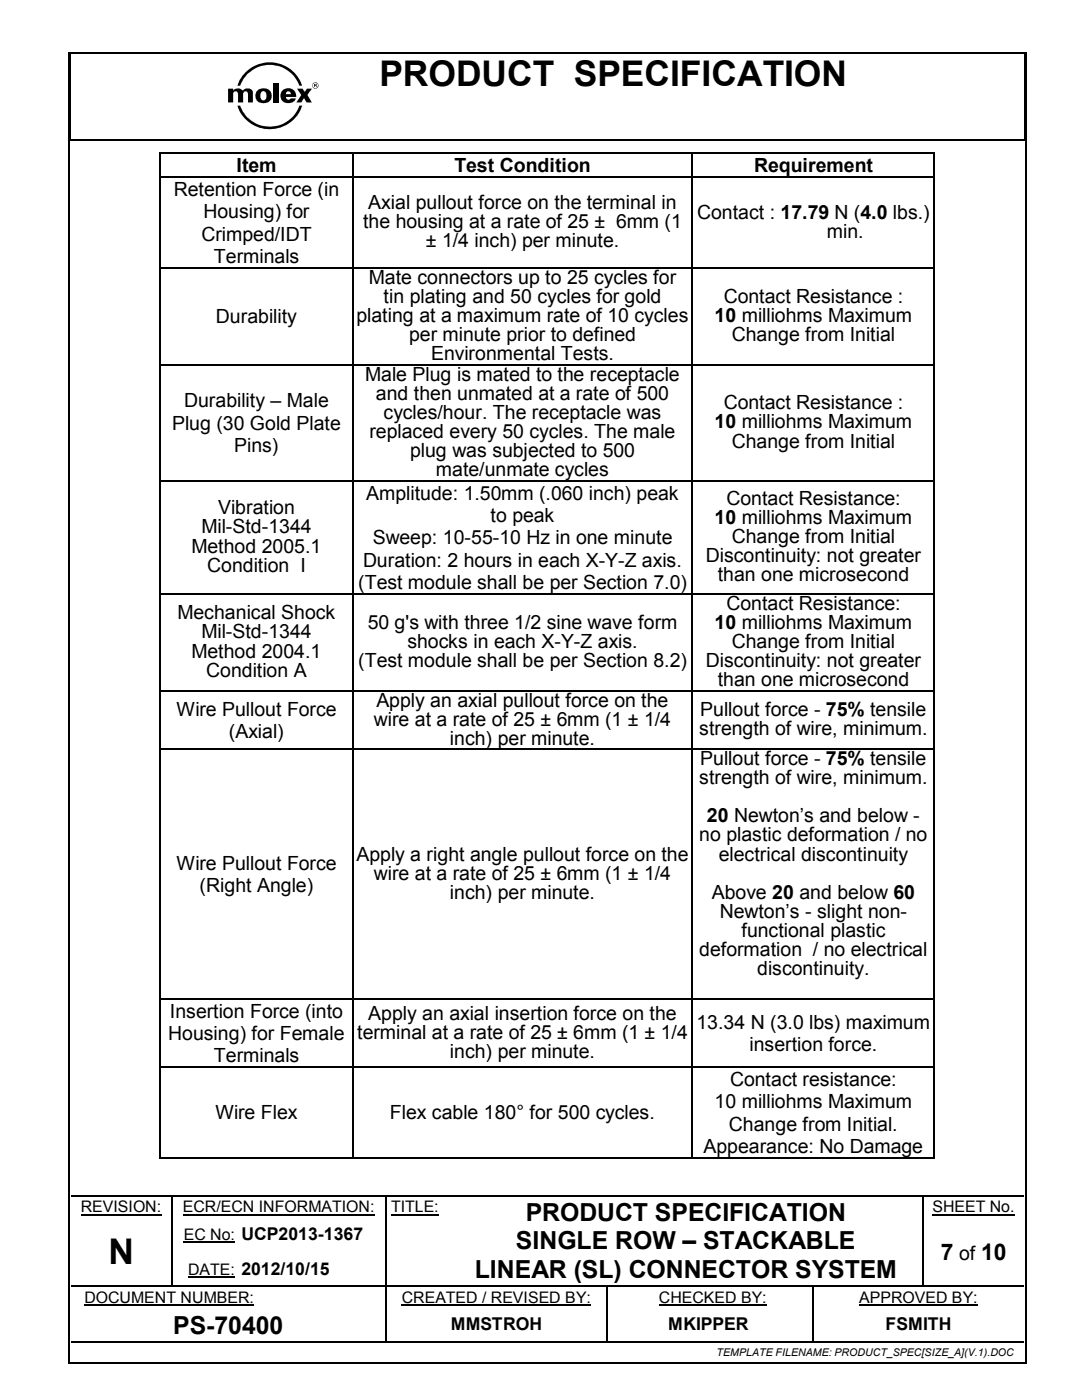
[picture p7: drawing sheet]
<svg xmlns="http://www.w3.org/2000/svg" width="216mm" height="279mm" viewBox="0 0 216 279" stroke-linecap="round" stroke-linejoin="round" font-family="sans-serif">
<defs><g id="words">
<g font-size="7.1">
<text x="75.7" y="17.2">PRODUCT SPECIFICATION</text>
<text x="21.6" y="252.3">N</text>
</g>
<g font-size="5">
<text x="104.9" y="243.6">PRODUCT SPECIFICATION</text>
<text x="103" y="249.3">SINGLE ROW – STACKABLE</text>
<text x="94.7" y="255">LINEAR (SL) CONNECTOR SYSTEM</text>
<text x="34.5" y="266.2">PS-70400</text>
</g>
<g font-size="4.6">
<text x="187.7" y="251.4">7</text>
<text x="195.7" y="251.4">10</text>
</g>
<g font-size="3.9">
<text x="47.2" y="34.3">Item</text>
<text x="90.7" y="34.3">Test Condition</text>
<text x="150.5" y="34.3">Requirement</text>
<text x="34.7" y="39.1">Retention Force (in</text>
<text x="73.5" y="41.7">Axial pullout force on the terminal in</text>
<text x="40.6" y="43.5">Housing) for</text>
<text x="72.4" y="45.6">the housing at a rate of 25 ± 6mm (1</text>
<text x="139.1" y="43.6">Contact : 17.79 N (4.0 lbs.)</text>
<text x="165" y="47.5">min.</text>
<text x="40.2" y="48">Crimped/IDT</text>
<text x="42.7" y="52.5">Terminals</text>
<text x="85" y="49.4">± 1/4 inch) per minute.</text>
<text x="73.6" y="56.6">Mate connectors up to 25 cycles for</text>
<text x="43.1" y="64.5">Durability</text>
<text x="71.1" y="64.3">plating at a maximum rate of 10 cycles</text>
<text x="76.5" y="60.5">tin plating and 50 cycles for gold</text>
<text x="142.6" y="64.3">10 milliohms Maximum</text>
<text x="144.4" y="60.5">Contact Resistance :</text>
<text x="81.6" y="68.1">per minute prior to defined</text>
<text x="86" y="71.9">Environmental Tests.</text>
<text x="146" y="68.1">Change from Initial</text>
<text x="72.9" y="76">Male Plug is mated to the receptacle</text>
<text x="36.7" y="81.3">Durability – Male</text>
<text x="75" y="79.8">and then unmated at a rate of 500</text>
<text x="76.5" y="83.6">cycles/hour. The receptacle was</text>
<text x="144.4" y="81.7">Contact Resistance :</text>
<text x="34.3" y="85.8">Plug (30 Gold Plate</text>
<text x="73.7" y="87.4">replaced every 50 cycles. The male</text>
<text x="142.6" y="85.5">10 milliohms Maximum</text>
<text x="146" y="89.3">Change from Initial</text>
<text x="46.7" y="90.2">Pins)</text>
<text x="81.8" y="91.2">plug was subjected to 500</text>
<text x="87" y="95">mate/unmate cycles</text>
<text x="73.1" y="99.7">Amplitude: 1.50mm (.060 inch) peak</text>
<text x="144.9" y="100.8">Contact Resistance:</text>
<text x="40.2" y="106.5">Mil-Std-1344</text>
<text x="43.5" y="102.7">Vibration</text>
<text x="97.9" y="104.1">to peak</text>
<text x="142.6" y="104.6">10 milliohms Maximum</text>
<text x="38.2" y="110.3">Method 2005.1</text>
<text x="72.4" y="113.1">Duration: 2 hours in each X-Y-Z axis.</text>
<text x="74.4" y="108.6">Sweep: 10-55-10 Hz in one minute</text>
<text x="140.8" y="112.2">Discontinuity: not greater</text>
<text x="146" y="108.4">Change from Initial</text>
<text x="41.4" y="114.1">Condition I</text>
<text x="71.5" y="117.5">(Test module shall be per Section 7.0)</text>
<text x="143.2" y="116">than one microsecond</text>
<text x="35.4" y="123.6">Mechanical Shock</text>
<text x="73.4" y="125.5">50 g's with three 1/2 sine wave form</text>
<text x="142.6" y="125.5">10 milliohms Maximum</text>
<text x="144.9" y="121.7">Contact Resistance:</text>
<text x="38.2" y="131.2">Method 2004.1</text>
<text x="40.2" y="127.4">Mil-Std-1344</text>
<text x="81.3" y="129.3">shocks in each X-Y-Z axis.</text>
<text x="146" y="129.3">Change from Initial</text>
<text x="41.1" y="135">Condition A</text>
<text x="71.5" y="133.1">(Test module shall be per Section 8.2)</text>
<text x="140.8" y="133.1">Discontinuity: not greater</text>
<text x="143.2" y="136.9">than one microsecond</text>
<text x="35.2" y="142.8">Wire Pullout Force</text>
<text x="75.1" y="141">Apply an axial pullout force on the</text>
<text x="139.7" y="142.9">Pullout force - 75% tensile</text>
<text x="45.7" y="147.3">(Axial)</text>
<text x="74.6" y="144.8">wire at a rate of 25 ± 6mm (1 ± 1/4</text>
<text x="89.8" y="148.6">inch) per minute.</text>
<text x="139.5" y="146.7">strength of wire, minimum.</text>
<text x="139.7" y="152.7">Pullout force - 75% tensile</text>
<text x="139.5" y="156.5">strength of wire, minimum.</text>
<text x="139.5" y="167.9">no plastic deformation / no</text>
<text x="141.1" y="164.1">20 Newton’s and below -</text>
<text x="35.2" y="173.6">Wire Pullout Force</text>
<text x="71.1" y="171.7">Apply a right angle pullout force on the</text>
<text x="143.4" y="171.7">electrical discontinuity</text>
<text x="39.8" y="178">(Right Angle)</text>
<text x="74.6" y="175.6">wire at a rate of 25 ± 6mm (1 ± 1/4</text>
<text x="89.8" y="179.4">inch) per minute.</text>
<text x="142" y="179.4">Above 20 and below 60</text>
<text x="143.6" y="183.2">Newton’s - slight non-</text>
<text x="139.5" y="190.8">deformation / no electrical</text>
<text x="148" y="187">functional plastic</text>
<text x="151.1" y="194.6">discontinuity.</text>
<text x="33.9" y="203.1">Insertion Force (into</text>
<text x="73.5" y="203.5">Apply an axial insertion force on the</text>
<text x="33.6" y="207.5">Housing) for Female</text>
<text x="71.3" y="207.3">terminal at a rate of 25 ± 6mm (1 ± 1/4</text>
<text x="139" y="205.3">13.34 N (3.0 lbs) maximum</text>
<text x="149.6" y="209.8">insertion force.</text>
<text x="42.7" y="212">Terminals</text>
<text x="89.8" y="211.1">inch) per minute.</text>
<text x="142.6" y="221.1">10 milliohms Maximum</text>
<text x="145.7" y="216.7">Contact resistance:</text>
<text x="43" y="223.4">Wire Flex</text>
<text x="77.8" y="223.4">Flex cable 180° for 500 cycles.</text>
<text x="145.5" y="225.6">Change from Initial.</text>
<text x="140.4" y="230.1">Appearance: No Damage</text>
<text x="191.4" y="251.4">of</text>
</g>
<g font-size="3.5">
<text x="90" y="265.5">MMSTROH</text>
<text x="133.4" y="265.5">MKIPPER</text>
<text x="176.7" y="265.5">FSMITH</text>
</g>
<g font-size="3.2">
<text x="16.1" y="242">REVISION:</text>
<text x="36.5" y="242">ECR/ECN INFORMATION:</text>
<text x="78.1" y="242">TITLE:</text>
<text x="186.1" y="242">SHEET No.</text>
<text x="36.7" y="247.5">EC No: UCP2013-1367</text>
<text x="37.5" y="254.4">DATE: 2012/10/15</text>
<text x="16.9" y="260">DOCUMENT NUMBER:</text>
<text x="80.2" y="260">CREATED / REVISED BY:</text>
<text x="131.5" y="260">CHECKED BY:</text>
<text x="171.4" y="260">APPROVED BY:</text>
</g>
<text font-size="2.1" x="143" y="270.6">TEMPLATE FILENAME: PRODUCT_SPEC[SIZE_A](V.1).DOC</text>
</g></defs>
<g fill="none" stroke="#000" stroke-width=".34">
<path d="M13.8 10.7v261.1M14 10.7v17M14 10.5h190.5M204.5 10.7v17M204.6 10.7v261.1M14.1 27.9h190.2M14.2 238.6h19.9M34.5 238.6h42.5M77.3 238.6h12.3M90 238.6h94M184.3 238.6h20M14 271.9h190.5"/>
<path d="M14.2 267.9h62.7M77.1 261.6v6.1M77.3 267.9h43.6M121.1 261.6v6.1M121.2 267.9h40.8M162.3 267.9h42"/>
</g>
<g fill="#000">
<path d="M13.6 10.3h.4v.4h-.4zM204.5 10.3h.3v.4h-.3zM13.8 27.7h.3v.4h-.3zM31.9 30.5h.2v.2h-.2zM31.9 35.2h.2v.3h-.2zM70.2 30.5h.3v.2h-.3zM70.2 35.2h.3v.3h-.3zM138 30.5h.3v.2h-.3zM138 35.2h.3v.3h-.3zM186.3 30.5h.3v.2h-.3zM186.3 35.2h.3v.3h-.3zM204.3 27.7h.3v.4h-.3z"/>
<path d="M31.9 53.3h.2v.3h-.2zM70.2 53.3h.3v.3h-.3zM138 53.3h.3v.3h-.3zM186.3 53.3h.3v.3h-.3zM31.9 72.7h.2v.2h-.2zM70.2 72.7h.3v.2h-.3zM138 72.7h.3v.2h-.3zM186.3 72.7h.3v.2h-.3zM31.9 95.8h.2v.3h-.2zM70.2 95.8h.3v.3h-.3zM138 95.8h.3v.3h-.3zM186.3 95.8h.3v.3h-.3z"/>
<path d="M31.9 118.4h.2v.3h-.2zM70.2 118.4h.3v.3h-.3zM138 118.4h.3v.3h-.3zM186.3 118.4h.3v.3h-.3zM31.9 137.7h.2v.3h-.2zM70.2 137.7h.3v.3h-.3zM138 137.7h.3v.3h-.3zM186.3 137.7h.3v.3h-.3zM31.9 149.4h.2v.2h-.2zM70.2 149.4h.3v.2h-.3zM138 149.4h.3v.2h-.3zM186.3 149.4h.3v.2h-.3z"/>
<path d="M31.9 199.2h.2v.2h-.2zM70.2 199.2h.3v.2h-.3zM138 199.2h.3v.2h-.3zM186.3 199.2h.3v.2h-.3zM31.9 212.9h.2v.2h-.2zM70.2 212.9h.3v.2h-.3zM138 212.9h.3v.2h-.3zM186.3 212.9h.3v.2h-.3zM31.9 231h.2v.2h-.2zM34.1 238.8h.3v.2h-.3zM34.1 238.4h.4v.4h-.4zM70.2 231h.3v.2h-.3z"/>
<path d="M77 238.8h.2v.2h-.2zM77 238.4h.3v.4h-.3zM89.6 238.4h.4v.4h-.4zM138 231h.3v.2h-.3zM184 238.8h.2v.2h-.2zM184 238.4h.3v.4h-.3zM186.3 231h.3v.2h-.3zM34.1 242.7h.3v.9h-.3zM34.1 249.6h.3v.9h-.3zM34.1 256.5h.3v.3h-.3zM46.9 256.5h.3v.3h-.3zM77 242.7h.2v.9h-.2z"/>
<path d="M77 249.6h.2v.9h-.2zM77 256.5h.2v.5h-.2zM89.6 256.5h.3v.3h-.3zM120.9 256.8h.3v.2h-.3zM120.9 256.5h.3v.3h-.3zM162 256.8h.3v.2h-.3zM162 256.5h.3v.3h-.3zM184 242.7h.2v.9h-.2zM184 249.6h.2v.9h-.2zM184 256.5h.2v.3h-.2zM13.6 271.8h.4v.3h-.4zM76.9 260.9h.4v.7h-.4z"/>
<path d="M76.9 267.7h.4v.4h-.4zM120.9 260.9h.3v.7h-.3zM120.9 267.7h.3v.4h-.3zM162 260.9h.3v.7h-.3zM162 267.7h.3v.4h-.3zM204.5 271.8h.3v.3h-.3z"/>
</g>
<path d="M16.1 242.4h16.1M36.5 242.4h38.3M36.7 248h10.2M37.5 254.9h9.4M78.1 242.4h9.5M186.1 242.4h16.4M16.8 260.5h33.9M80.2 260.5h37.7M131.5 260.5h21.5M171.4 260.5h23.7" fill="none" stroke="#000" stroke-width=".21"/>
<g fill="none" stroke="#000" stroke-width=".25">
<path d="M32 30.7v4.5M32 35.5v17.8M32.1 30.6h38.1M32.1 35.3h38.1M70.4 30.7v4.5M70.4 35.5v17.8M70.5 30.6h67.5M70.5 35.3h67.5M138.2 30.7v4.5M138.2 35.5v17.8M138.3 30.6h48M138.3 35.3h48"/>
<path d="M186.4 30.7v4.5M186.4 35.5v17.8M32 53.6v19.1M32.1 53.5h38.1M70.4 53.6v19.1M70.5 53.5h67.5M138.2 53.6v19.1M138.3 53.5h48M186.4 53.6v19.1M32 72.9v22.9M32.1 72.8h38.1M70.4 72.9v22.9"/>
<path d="M70.5 72.8h67.5M138.2 72.9v22.9M138.3 72.8h48M186.4 72.9v22.9M32 96.1v22.3M32.1 95.9h38.1M70.4 96.1v22.3M70.5 95.9h67.5M138.2 96.1v22.3M138.3 95.9h48M186.4 96.1v22.3M32 118.7v19"/>
<path d="M32.1 118.5h38.1M70.4 118.7v19M70.5 118.5h67.5M138.2 118.7v19M138.3 118.5h48M186.4 118.7v19M32 138v11.4M32.1 137.8h38.1M70.4 138v11.4M70.5 137.8h67.5M138.2 138v11.4M138.3 137.8h48"/>
<path d="M186.4 138v11.4M32 149.6v49.6M32.1 149.5h38.1M70.4 149.6v49.6M70.5 149.5h67.5M138.2 149.6v49.6M138.3 149.5h48M186.4 149.6v49.6M32 199.4v13.5M32.1 199.3h38.1M70.4 199.4v13.5M70.5 199.3h67.5"/>
<path d="M138.2 199.4v13.5M138.3 199.3h48M186.4 199.4v13.5M32 213.1v17.9M32.1 213h38.1M70.4 213.1v17.9M70.5 213h67.5M138.2 213.1v17.9M138.3 213h48M186.4 213.1v17.9M32.1 231.1h38.1M34.2 239v3.7"/>
<path d="M70.5 231.1h67.5M77.1 239v3.7M138.3 231.1h48M184.1 239v3.7M14.2 256.7h19.9M34.2 243.6v6M34.2 250.5v6M34.4 256.7h12.5M47.2 256.7h29.8M77.1 243.6v6M77.1 250.5v6M77.1 257v3.9"/>
<path d="M77.2 256.7h12.4M89.9 256.7h31M121.1 257v3.9M121.2 256.7h40.8M162.1 257v3.9M162.3 256.7h21.7M184.1 243.6v6M184.1 250.5v6M184.2 256.7h20.1M162.1 261.6v6.1"/>
</g>
<g fill="#000">
<path d="M52.1 18.5l.2-.3a.62 .62 0 0 1 .9 .7 .76 .76 0 0 1-.1 .8 .76 .76 0 0 1-.8 .3 1.19 1.19 0 0 1-.2-1.5zM51.3 18.1a1.56 1.56 0 0 0 0 2 1.56 1.56 0 0 0 1.9 .4 1.51 1.51 0 0 0 .9-2 1.51 1.51 0 0 0-2-.8z" fill-rule="evenodd"/>
<path d="M49 14.4a6.8 6.8 0 0 1 11.3 2.7h-.6a6.3 6.3 0 0 0-5.9-4.2 6.3 6.3 0 0 0-5.9 4.2h-.5l.6-1.4z" fill-rule="evenodd"/>
<path d="M56.3 18.1a1.49 1.49 0 0 0 .9 2.5 1.82 1.82 0 0 0 1.7-.6l.1-.4h-1a.5 .5 0 0 1-.6 .3 .5 .5 0 0 1-.3-.6h2a1.63 1.63 0 0 0-.9-1.6 1.63 1.63 0 0 0-1.9 .4zM57.2 18.4l.5-.2 .3 .6h-.9z" fill-rule="evenodd"/>
<path d="M59.3 17.7h1.1l.4 .7 .5-.7h.9l-.9 1.3 .9 1.4h-1l-.5-.8-.6 .8h-1l1-1.4z" fill-rule="evenodd"/>
<path d="M62.3 17.1a.63 .63 0 0 1 1.2 0 .63 .63 0 0 1-1.2 0zM62.4 17.1a.55 .55 0 0 0 1.1 0 .55 .55 0 0 0-1.1 0z" fill-rule="evenodd"/>
<path d="M62.8 16.8l.2 .1v.1h-.2zM62.7 16.8v.6h.1v-.3h.2v.3h.2l-.1-.3 .1-.3z" fill-rule="evenodd"/>
<path d="M45.5 17.7h1v.4a1.26 1.26 0 0 1 1.9 0l.7-.4h.6l.6 .3 .2 .3v2.1h-1v-1.8l-.3-.4-.5 .1-.2 .3v1.8h-1v-1.7l-.3-.5h-.4l-.3 .3v1.9h-1z" fill-rule="evenodd"/>
<path d="M54.5 16.5h1v3.9h-1z" fill-rule="evenodd"/>
<path d="M47.4 21.1h.5a6.3 6.3 0 0 0 5.9 4.2 6.3 6.3 0 0 0 5.9-4.2h.6a6.8 6.8 0 0 1-6.5 4.7 6.8 6.8 0 0 1-6.4-4.7z" fill-rule="evenodd"/>
</g>
<use href="#words"/>
</svg>
